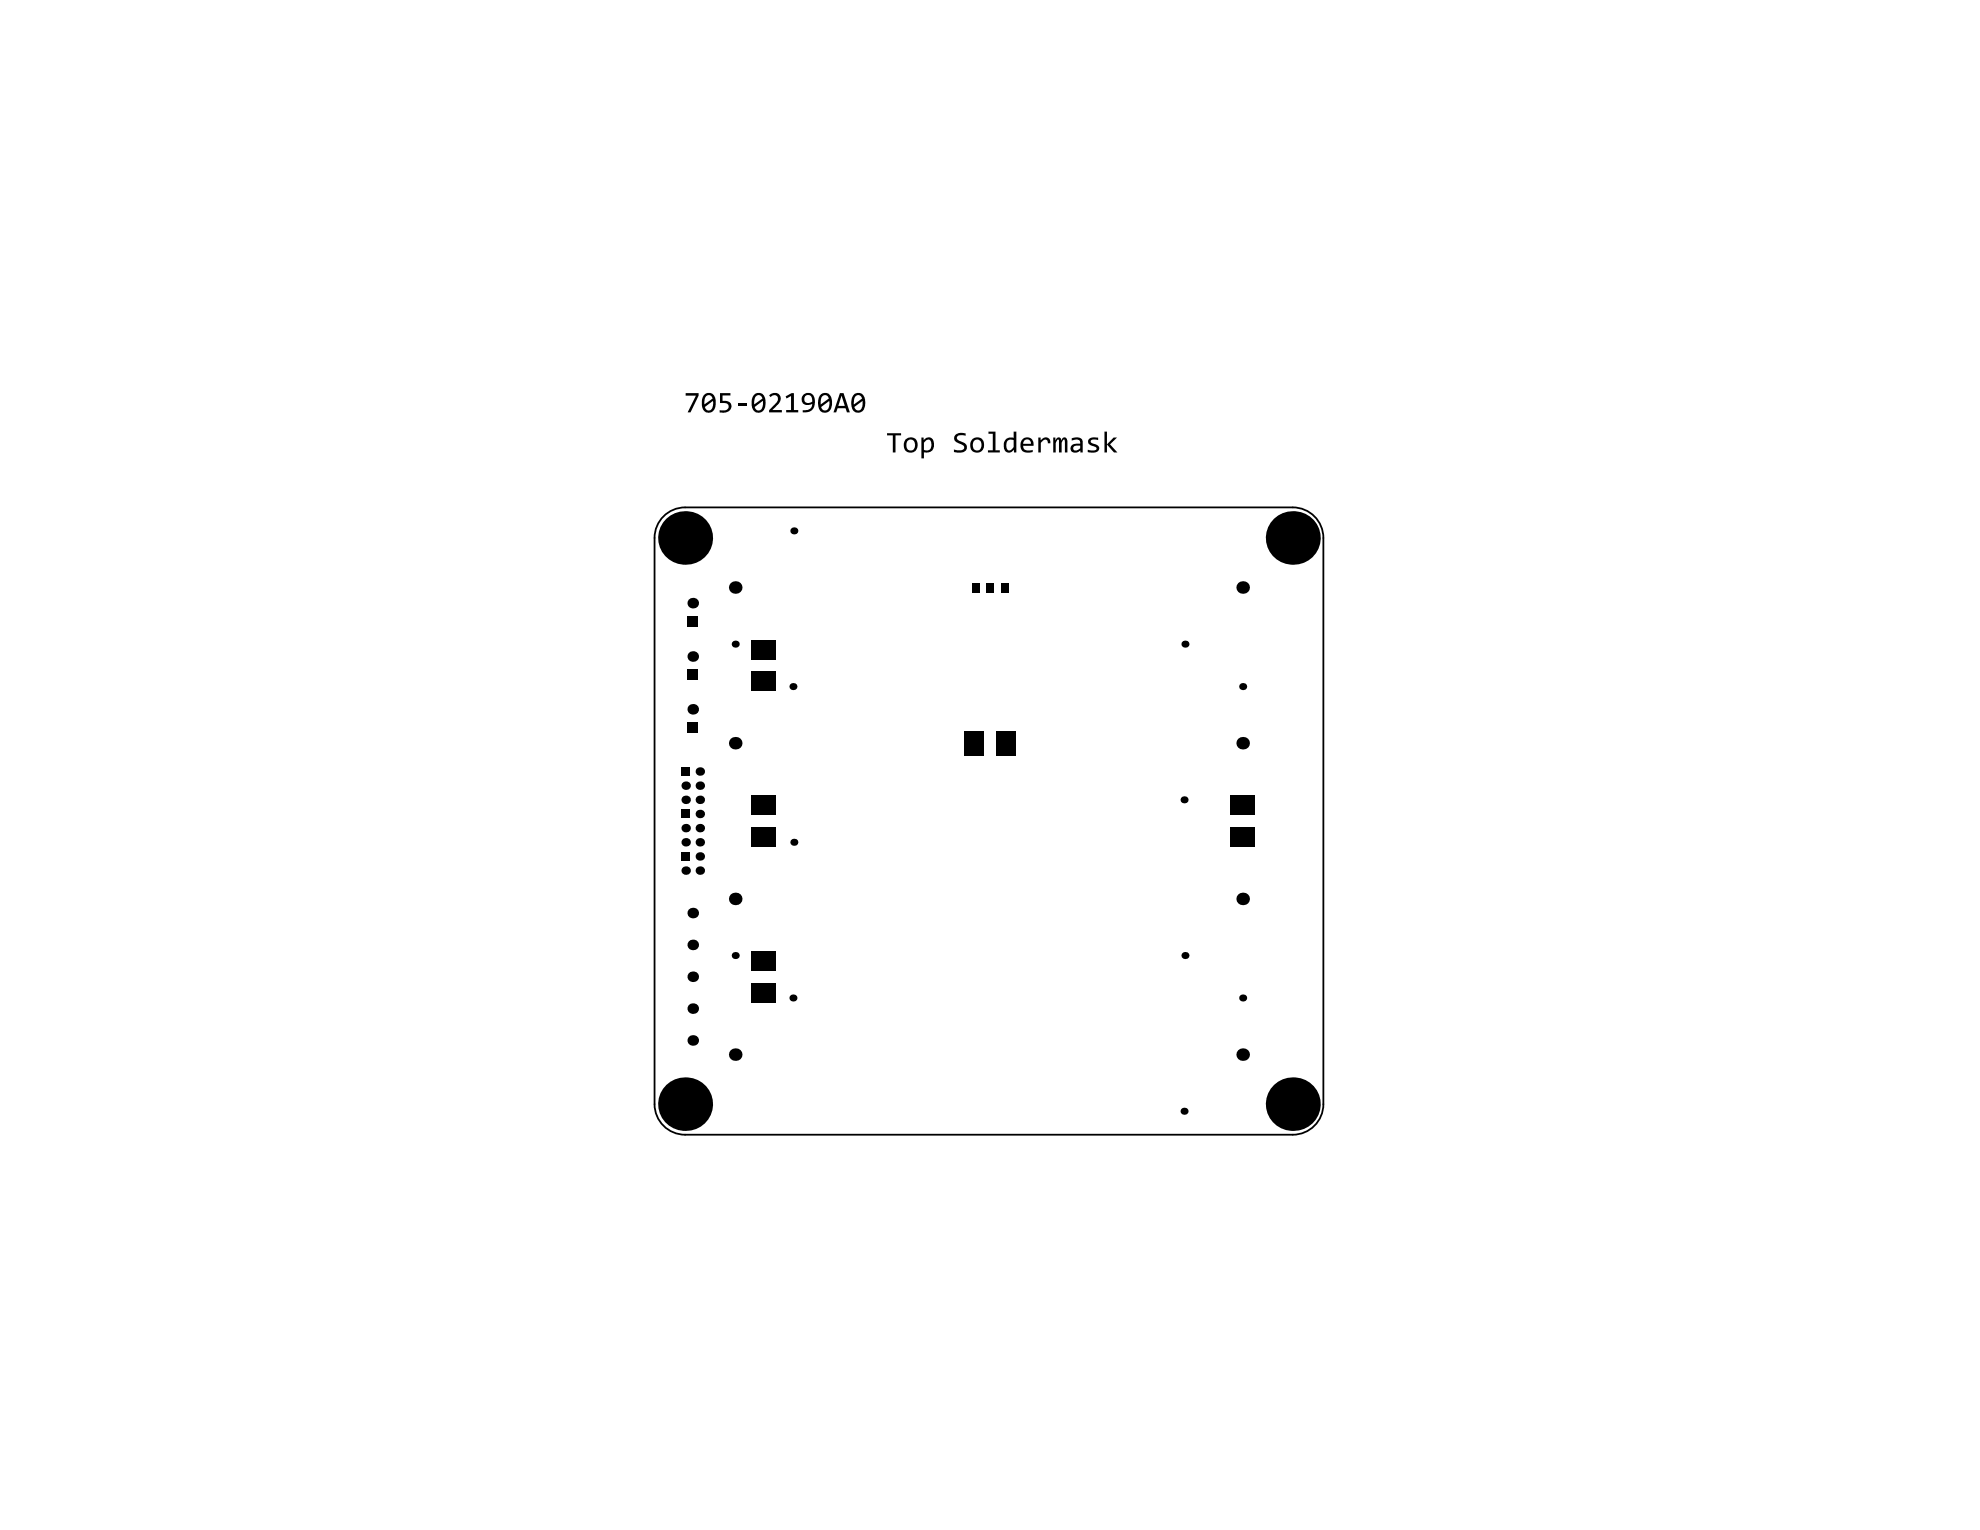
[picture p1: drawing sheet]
<svg xmlns="http://www.w3.org/2000/svg" width="279mm" height="216mm" viewBox="0 0 279 216" stroke-linecap="round" stroke-linejoin="round" font-family="sans-serif">
<g fill="#000">
<path d="M96.8 55.5h1.8v.3l-1.2 2.4h-.4l1.2-2.4h-1.4zM101.6 55.5h1.5v.3h-1.1v.8h.7a.83 .83 0 0 1 .5 1 .83 .83 0 0 1-1 .6h-.7v-.3h.7a.54 .54 0 0 0 .6-.5 .54 .54 0 0 0-.7-.5h-.5zM104.1 56.9h1.2v.3h-1.2zM108.6 55.8a.89 .89 0 0 1 1.4-.1 .89 .89 0 0 1-.2 1.3l-.8 .9h1.3v.3h-1.8v-.3l1.1-1.1 .2-.4a.55 .55 0 0 0-.4-.7 .55 .55 0 0 0-.7 .3zM110.9 55.9l.8-.4h.3v2.4h.6v.3h-1.7v-.3h.7v-2l-.6 .3zM125.2 61.1h2v.3h-.8v2.4h-.4v-2.4h-.8zM134.9 61.3l.6-.2 .8 .1v.3l-.4-.1a.59 .59 0 0 0-.9 .4l.2 .3 .8 .4a.75 .75 0 0 1 .4 .9 .75 .75 0 0 1-.9 .5l-.9-.1v-.4l.9 .1a.44 .44 0 0 0 .6-.3 .44 .44 0 0 0-.5-.5l-.6-.3a.67 .67 0 0 1-.1-1.1zM139.5 60.9h1v2.6h.6v.3h-1.7v-.3h.7v-2.3h-.6zM146.5 61.7h.3v.4a.72 .72 0 0 1 .8-.4 .72 .72 0 0 1 .6 .7v.2h-.3a.43 .43 0 0 0-.3-.6 .43 .43 0 0 0-.6 .3l-.1 .2v1.3h-.4zM148.6 61.7h.3v.4a.4 .4 0 0 1 .5-.4 .4 .4 0 0 1 .3 .5l.2-.2a.4 .4 0 0 1 .5-.3 .4 .4 0 0 1 .2 .5v1.6h-.3v-1.4a.19 .19 0 0 0 0-.3 .19 .19 0 0 0-.3 0l-.2 .4v1.3h-.4v-1.4a.21 .21 0 0 0-.1-.4 .2 .2 0 0 0-.2 .3l-.1 .2v1.3h-.4zM153.6 62a1.36 1.36 0 0 1 1.4-.2v.3l-.4-.1a.47 .47 0 0 0-.7 .3l.2 .3 .7 .2 .3 .4a.86 .86 0 0 1-1.1 .7l-.5-.1v-.3l.6 .1a.44 .44 0 0 0 .6-.3l-.1-.2-.7-.3a.53 .53 0 0 1-.3-.8zM155.9 60.9h.3v1.8l.9-1h.5l-1 1 1.1 1.1h-.5l-1-1.1v1.1h-.3z"/>
<path d="M99.7 55.9l-.3 .5v.7l1.1-.9a.52 .52 0 0 0-.8-.3zM99.5 57.4l.1 .3a.59 .59 0 0 0 .7 .2 .59 .59 0 0 0 .3-.7v-.6zM99.3 55.8a.97 .97 0 0 1 1.2-.3 .97 .97 0 0 1 .5 1.1v.3a1.02 1.02 0 0 1-.4 1.1 1.02 1.02 0 0 1-1.2 0l-.2-.3-.2-.5 .1-.8z"/>
<path d="M106.6 55.9l-.2 .5v.7l1.2-.9a.54 .54 0 0 0-1-.3zM106.5 57.4l.1 .2a.47 .47 0 0 0 .5 .3h.2l.2-.3 .2-.5-.1-.5zM106.3 55.8a.96 .96 0 0 1 1.2-.3 .96 .96 0 0 1 .5 1.1v.8a.96 .96 0 0 1-1.1 .8 .96 .96 0 0 1-.8-1.1v-.7z"/>
<path d="M113.7 55.9l-.2 .4a.45 .45 0 0 0 .5 .6l.2-.1a.41 .41 0 0 0 .4-.2 .41 .41 0 0 0 0-.4l-.2-.3a.53 .53 0 0 0-.6-.1zM113.3 55.8l.2-.2a.98 .98 0 0 1 1 0 .98 .98 0 0 1 .5 1v.1a1.3 1.3 0 0 1-1.5 1.5h-.2v-.3h.6l.4-.2 .3-.4v-.3l-.5 .2a.84 .84 0 0 1-.9-.4 .84 .84 0 0 1 .1-1z"/>
<path d="M116 55.9l-.2 .5v.7l1.2-.9-.4-.4h-.4zM115.9 57.4a.57 .57 0 0 0 .6 .5 .57 .57 0 0 0 .5-.6v-.7zM115.7 55.8a.95 .95 0 0 1 1.1-.3 .95 .95 0 0 1 .6 1v.8a.96 .96 0 0 1-1.1 .9 .96 .96 0 0 1-.8-1.1v-.6z"/>
<path d="M118.8 55.8l-.5 1.5h.9zM118.5 55.5h.5l.9 2.7h-.4l-.2-.6h-1.1l-.2 .6h-.4z"/>
<path d="M120.7 55.9l-.2 .5v.7l1.1-.9a.52 .52 0 0 0-.4-.4 .52 .52 0 0 0-.5 .1zM120.6 57.4v.1a.57 .57 0 0 0 .7 .4 .57 .57 0 0 0 .4-.6v-.7zM120.4 55.8a.96 .96 0 0 1 1.2-.3 .96 .96 0 0 1 .5 1.1v.7a.97 .97 0 0 1-1.1 .9 .97 .97 0 0 1-.9-1.1l.1-.8z"/>
<path d="M128 62.2l-.1 .4a.85 .85 0 0 0 .4 .9l.1 .1a.79 .79 0 0 0 .7-.6 .79 .79 0 0 0-.3-.9 .64 .64 0 0 0-.8 .1zM127.8 62a1.03 1.03 0 0 1 1.4 0 1.03 1.03 0 0 1 .2 1.3 .99 .99 0 0 1-1.4 .5 .99 .99 0 0 1-.4-1.3z"/>
<path d="M130 61.7h.3v.4a.79 .79 0 0 1 1-.3 .79 .79 0 0 1 .5 .9l-.1 .5a1.04 1.04 0 0 1-1.3 .6v.9h-.4zM130.4 62.4v1.1h.2a.71 .71 0 0 0 .7-.2 .71 .71 0 0 0 .1-.7 .46 .46 0 0 0-.3-.6 .46 .46 0 0 0-.5 .3z"/>
<path d="M137.4 62.2l-.1 .6a.63 .63 0 0 0 .7 .8 .63 .63 0 0 0 .5-.9 .62 .62 0 0 0-.4-.6 .62 .62 0 0 0-.7 .1zM137.2 62l.1-.1a.99 .99 0 0 1 1.2 0 .99 .99 0 0 1 .4 1.1 1 1 0 0 1-1.3 .8 1 1 0 0 1-.7-1.3z"/>
<path d="M141.9 62l.5-.3 .6 .1v-.9h.4v2.9h-.3v-.4a.76 .76 0 0 1-1 .4 .76 .76 0 0 1-.5-.9 1.13 1.13 0 0 1 .3-.9zM142.1 62.2l-.1 .5a.59 .59 0 0 0 .5 .8l.2-.1 .3-.3v-1a.74 .74 0 0 0-.9 .1z"/>
<path d="M144.5 62.2l-.1 .4h1.1l-.1-.4-.1-.1a.52 .52 0 0 0-.8 .1zM144.3 62a.92 .92 0 0 1 1.1-.2 .92 .92 0 0 1 .4 1.1h-1.4a.8 .8 0 0 0 1.2 .6h.1v.3l-.5 .1a1.1 1.1 0 0 1-1.1-.6 1.1 1.1 0 0 1 .2-1.3z"/>
<path d="M151.5 63.1a.39 .39 0 0 0 .1 .5 .39 .39 0 0 0 .6-.2l.2-.1v-.4h-.7zM151.2 61.8l.9-.1a.65 .65 0 0 1 .7 .7v1.4h-.3l-.1-.2-.3 .2-.5 .1a.63 .63 0 0 1-.5-.7 .63 .63 0 0 1 .7-.6h.6v-.2a.54 .54 0 0 0-.8-.3l-.4 .1z"/>
<circle cx="96.7" cy="75.9" r="3.8"/>
<circle cx="112" cy="74.9" r=".5"/>
<circle cx="182.4" cy="75.9" r="3.8"/>
<circle cx="97.8" cy="85.1" r=".75"/>
<circle cx="97.8" cy="92.6" r=".75"/>
<circle cx="103.7" cy="90.9" r=".5"/>
<circle cx="103.7" cy="82.9" r=".88"/>
<circle cx="111.9" cy="96.9" r=".5"/>
<circle cx="167.2" cy="90.9" r=".5"/>
<circle cx="175.4" cy="82.9" r=".88"/>
<circle cx="175.4" cy="96.9" r=".5"/>
<circle cx="96.8" cy="118.9" r=".6"/>
<circle cx="96.8" cy="112.9" r=".6"/>
<circle cx="96.8" cy="116.9" r=".6"/>
<circle cx="96.8" cy="110.9" r=".6"/>
<circle cx="97.8" cy="100.1" r=".75"/>
<circle cx="98.8" cy="116.9" r=".6"/>
<circle cx="98.8" cy="114.9" r=".6"/>
<circle cx="98.8" cy="118.9" r=".6"/>
<circle cx="98.8" cy="108.9" r=".6"/>
<circle cx="98.8" cy="112.9" r=".6"/>
<circle cx="98.8" cy="110.9" r=".6"/>
<circle cx="103.7" cy="104.9" r=".88"/>
<circle cx="112" cy="118.9" r=".5"/>
<circle cx="167.1" cy="112.9" r=".5"/>
<circle cx="175.4" cy="104.9" r=".88"/>
<circle cx="96.8" cy="122.9" r=".6"/>
<circle cx="97.8" cy="133.3" r=".75"/>
<circle cx="97.8" cy="137.8" r=".75"/>
<circle cx="97.8" cy="128.8" r=".75"/>
<circle cx="98.8" cy="122.9" r=".6"/>
<circle cx="98.8" cy="120.9" r=".6"/>
<circle cx="103.7" cy="134.8" r=".5"/>
<circle cx="103.7" cy="126.8" r=".88"/>
<circle cx="167.2" cy="134.8" r=".5"/>
<circle cx="175.4" cy="126.8" r=".88"/>
<circle cx="96.7" cy="155.8" r="3.8"/>
<circle cx="97.8" cy="142.3" r=".75"/>
<circle cx="97.8" cy="146.8" r=".75"/>
<circle cx="103.7" cy="148.8" r=".88"/>
<circle cx="111.9" cy="140.8" r=".5"/>
<circle cx="167.1" cy="156.8" r=".5"/>
<circle cx="175.4" cy="140.8" r=".5"/>
<circle cx="175.4" cy="148.8" r=".88"/>
<circle cx="182.4" cy="155.8" r="3.8"/>
</g>
<path d="M93.4 73.1a4.3 4.3 0 0 1 3.3-1.5h85.7a4.3 4.3 0 0 1 4.3 4.3v79.9a4.3 4.3 0 0 1-4.3 4.3h-85.7a4.3 4.3 0 0 1-4.3-4.3v-79.9a4.3 4.3 0 0 1 1-2.8z" fill="none" stroke="#000" stroke-width=".25"/>
<g fill="#000">
<path d="M97 94.4h1.5v1.5h-1.5z" fill-rule="evenodd"/>
<path d="M97 86.9h1.5v1.5h-1.5z" fill-rule="evenodd"/>
<path d="M106 94.7h3.4v2.8h-3.4z" fill-rule="evenodd"/>
<path d="M106 90.3h3.4v2.7h-3.4z" fill-rule="evenodd"/>
<path d="M137.1 82.2h1.1v1.4h-1.1z" fill-rule="evenodd"/>
<path d="M139.2 82.2h1v1.4h-1z" fill-rule="evenodd"/>
<path d="M141.2 82.2h1.1v1.4h-1.1z" fill-rule="evenodd"/>
<path d="M96.2 114.3h1.2v1.2h-1.2z" fill-rule="evenodd"/>
<path d="M96.2 108.3h1.2v1.2h-1.2z" fill-rule="evenodd"/>
<path d="M97 101.9h1.5v1.5h-1.5z" fill-rule="evenodd"/>
<path d="M106 112.3h3.4v2.7h-3.4z" fill-rule="evenodd"/>
<path d="M106 116.7h3.4v2.8h-3.4z" fill-rule="evenodd"/>
<path d="M136.1 103.2h2.8v3.4h-2.8z" fill-rule="evenodd"/>
<path d="M140.6 103.2h2.7v3.4h-2.7z" fill-rule="evenodd"/>
<path d="M173.7 112.3h3.4v2.7h-3.4z" fill-rule="evenodd"/>
<path d="M173.7 116.7h3.4v2.8h-3.4z" fill-rule="evenodd"/>
<path d="M96.2 120.3h1.2v1.2h-1.2z" fill-rule="evenodd"/>
<path d="M106 134.2h3.4v2.8h-3.4z" fill-rule="evenodd"/>
<path d="M106 138.7h3.4v2.7h-3.4z" fill-rule="evenodd"/>
</g>
</svg>
